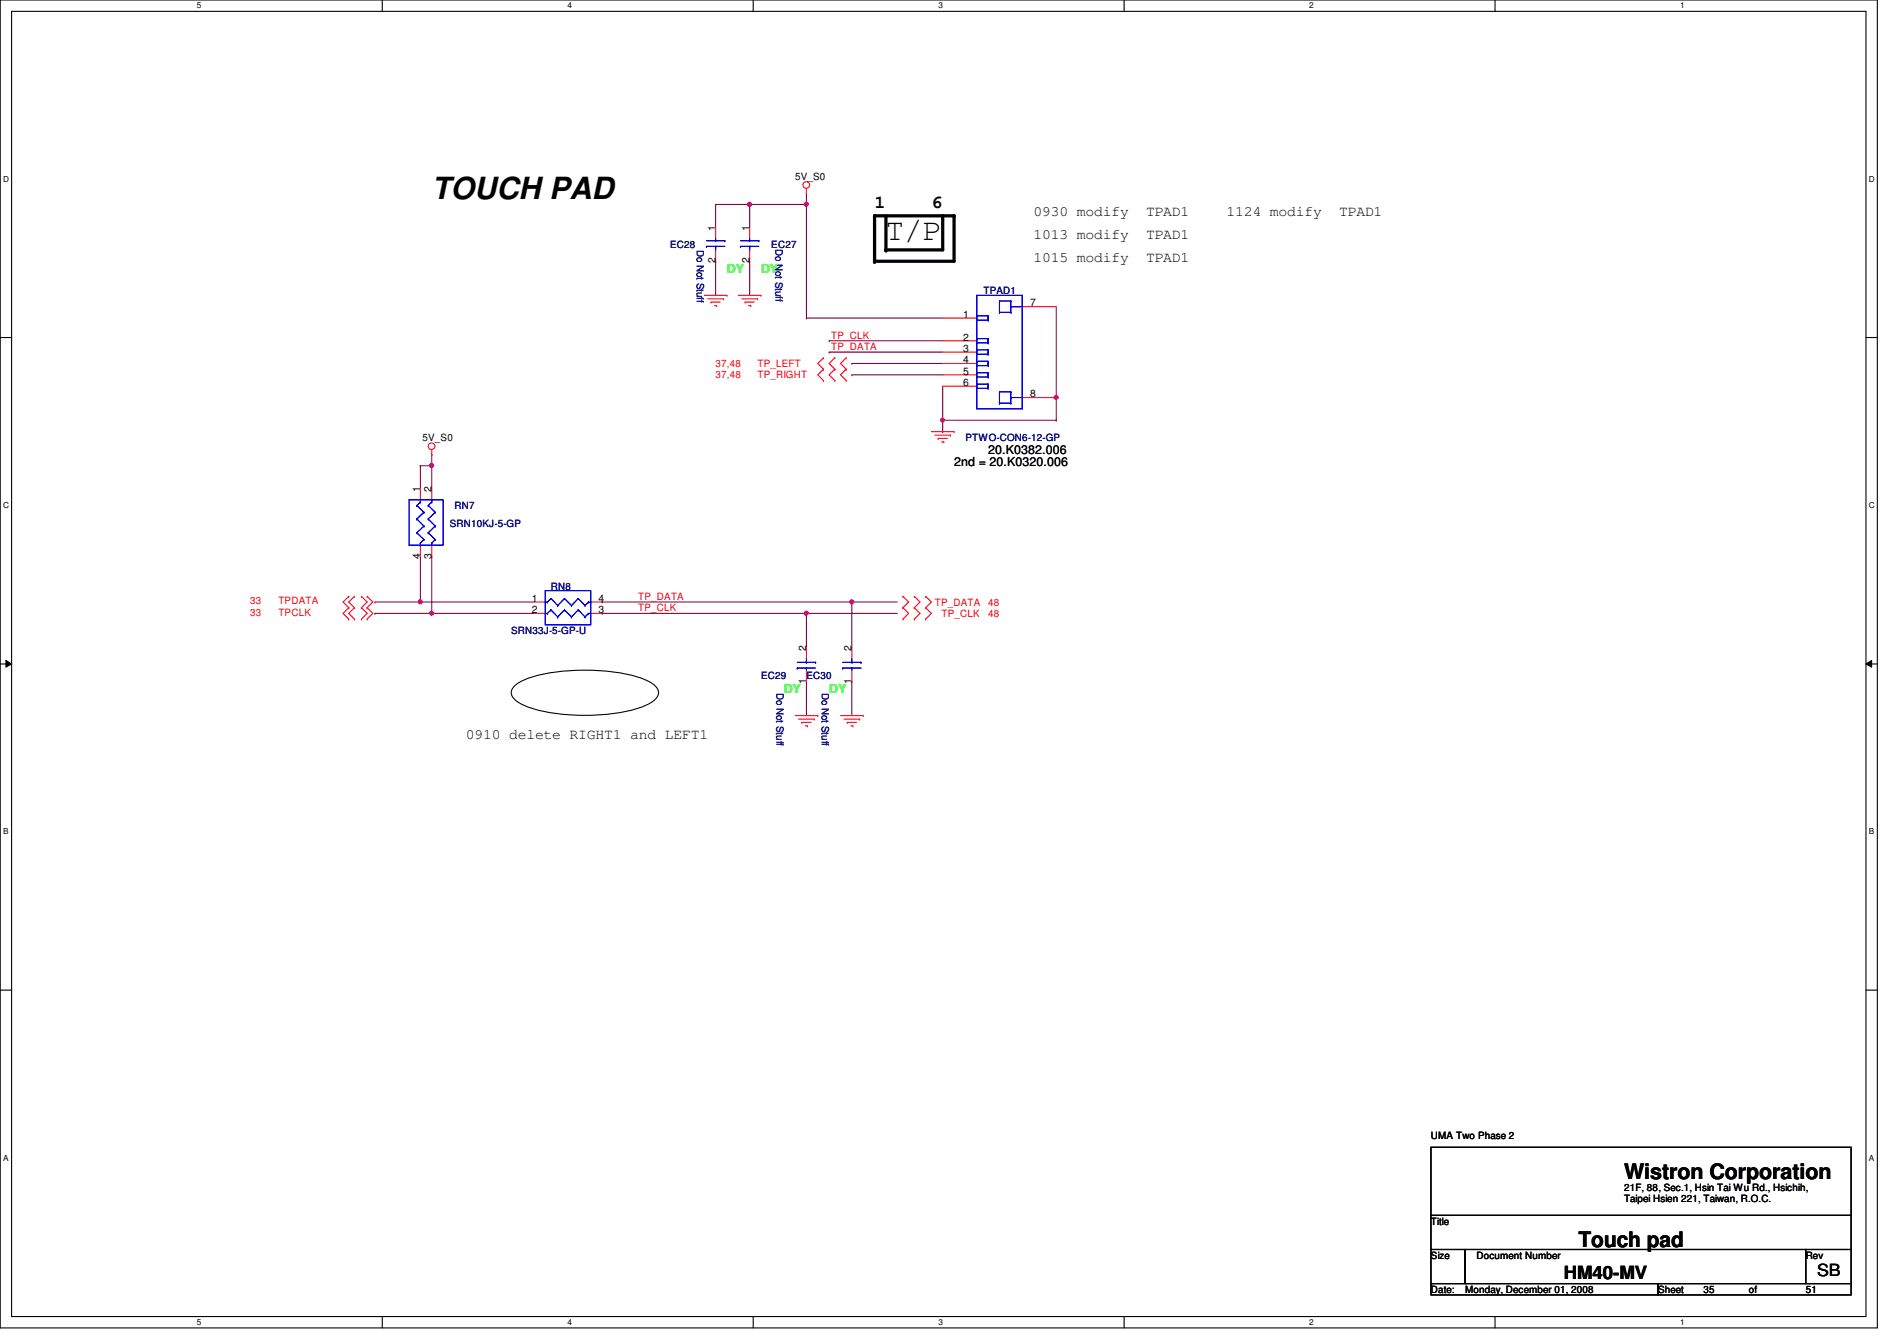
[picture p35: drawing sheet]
<svg xmlns="http://www.w3.org/2000/svg" width="297mm" height="210mm" viewBox="0 0 297 210" stroke-linecap="round" stroke-linejoin="round" font-family="sans-serif">
<defs><g id="words">
<g font-size="4.8">
<text x="67.6" y="31.1">TOUCH PAD</text>
<text x="138.7" y="37.5">T/P</text>
</g>
<g font-size="3.3">
<text x="254.3" y="184.5">Wistron Corporation</text>
<text x="247.2" y="195.2">Touch pad</text>
</g>
<g font-size="2.8">
<text x="136.9" y="32.6">1</text>
<text x="145.8" y="32.6">6</text>
<text x="244.9" y="200.2">HM40-MV</text>
</g>
<text font-size="2.6" x="284.5" y="199.7">SB</text>
<g font-size="2.3">
<text x="161.8" y="33.9">0930 modify</text>
<text x="179.4" y="33.9">TPAD1</text>
<text x="192.1" y="33.9">1124 modify</text>
<text x="209.7" y="33.9">TPAD1</text>
<text x="161.8" y="37.4">1013 modify</text>
<text x="161.8" y="41">1015 modify</text>
<text x="179.4" y="37.4">TPAD1</text>
<text x="179.4" y="41">TPAD1</text>
<text x="72.9" y="115.7">0910 delete RIGHT1 and LEFT1</text>
</g>
<g font-size="1.9" fill="#0f0">
<text x="113.8" y="42.7">DY</text>
<text x="119.2" y="42.7">DY</text>
<text x="122.7" y="108.5">DY</text>
<text x="129.8" y="108.5">DY</text>
</g>
<g font-size="1.9">
<text x="154.7" y="71.1">20.K0382.006</text>
<text x="149.4" y="72.9">2nd = 20.K0320.006</text>
</g>
<g font-size="1.6">
<text x="124.5" y="28.1">5V_S0</text>
<text x="112" y="41.2" transform="rotate(-90 112 41.2)">2</text>
<text x="112" y="36.1" transform="rotate(-90 112 36.1)">1</text>
<text x="117.3" y="41.2" transform="rotate(-90 117.3 41.2)">2</text>
<text x="117.3" y="36.1" transform="rotate(-90 117.3 36.1)">1</text>
<text x="161.3" y="48">7</text>
<text x="150.8" y="49.7">1</text>
<text x="150.8" y="53.3">2</text>
<text x="150.8" y="55.1">3</text>
<text x="150.8" y="56.9">4</text>
<text x="150.8" y="58.6">5</text>
<text x="150.8" y="60.4">6</text>
<text x="161.3" y="62.2">8</text>
<text x="66.2" y="69">5V_S0</text>
<text x="65.8" y="77" transform="rotate(-90 65.8 77)">1</text>
<text x="67.6" y="77" transform="rotate(-90 67.6 77)">2</text>
<text x="65.8" y="87.5" transform="rotate(-90 65.8 87.5)">4</text>
<text x="67.6" y="87.5" transform="rotate(-90 67.6 87.5)">3</text>
<text x="83.3" y="94.2">1</text>
<text x="83.3" y="96">2</text>
<text x="93.7" y="96">3</text>
<text x="93.7" y="94.2">4</text>
<text x="126.2" y="101.9" transform="rotate(-90 126.2 101.9)">2</text>
<text x="133.3" y="101.9" transform="rotate(-90 133.3 101.9)">2</text>
<text x="126.2" y="107" transform="rotate(-90 126.2 107)">1</text>
<text x="133.3" y="107" transform="rotate(-90 133.3 107)">1</text>
<text x="224.1" y="178.4">UMA Two Phase 2</text>
<text x="224.1" y="191.7">Title</text>
<text x="254.3" y="186.4">21F, 88, Sec.1, Hsin Tai Wu Rd., Hsichih,</text>
<text x="254.3" y="188.2">Taipei Hsien 221, Taiwan, R.O.C.</text>
<text x="224.1" y="197">Size</text>
<text x="231.2" y="197">Document Number</text>
<text x="282.7" y="197">Rev</text>
<text x="224.1" y="202.4">Date:</text>
<text x="229.4" y="202.4">Monday, December 01, 2008</text>
<text x="259.6" y="202.4">Sheet</text>
<text x="266.7" y="202.4">35</text>
<text x="273.9" y="202.4">of</text>
<text x="282.7" y="202.4">51</text>
</g>
<g font-size="1.6" fill="#000080">
<text x="104.9" y="38.8">EC28</text>
<text x="109.1" y="39.1" transform="rotate(90 109.1 39.1)">Do Not Stuff</text>
<text x="120.8" y="38.8">EC27</text>
<text x="121.4" y="38.9" transform="rotate(90 121.4 38.9)">Do Not Stuff</text>
<text x="154" y="46.1">TPAD1</text>
<text x="151.2" y="69">PTWO-CON6-12-GP</text>
<text x="70.4" y="82.5">SRN10KJ-5-GP</text>
<text x="71.2" y="79.7">RN7</text>
<text x="86.3" y="92.3">RN8</text>
<text x="80" y="99.2">SRN33J-5-GP-U</text>
<text x="119.2" y="106.3">EC29</text>
<text x="126.3" y="106.3">EC30</text>
<text x="121.6" y="108.5" transform="rotate(90 121.6 108.5)">Do Not Stuff</text>
<text x="128.7" y="108.5" transform="rotate(90 128.7 108.5)">Do Not Stuff</text>
</g>
<g font-size="1.6" fill="#f00">
<text x="130.2" y="53">TP_CLK</text>
<text x="112.1" y="59.2">37,48</text>
<text x="112.1" y="57.4">37,48</text>
<text x="118.6" y="59.2">TP_RIGHT</text>
<text x="118.6" y="57.4">TP_LEFT</text>
<text x="130.2" y="54.8">TP_DATA</text>
<text x="39.2" y="94.6">33</text>
<text x="43.6" y="94.6">TPDATA</text>
<text x="99.9" y="93.9">TP_DATA</text>
<text x="99.9" y="95.7">TP_CLK</text>
<text x="146.4" y="94.8">TP_DATA</text>
<text x="154.7" y="94.8">48</text>
<text x="39.2" y="96.4">33</text>
<text x="43.6" y="96.4">TPCLK</text>
<text x="147.4" y="96.6">TP_CLK</text>
<text x="154.7" y="96.6">48</text>
</g>
<g font-size="1.3">
<text x="30.8" y="1.3">5</text>
<text x="88.9" y="1.3">4</text>
<text x="146.9" y="1.3">3</text>
<text x="205" y="1.3">2</text>
<text x="263.1" y="1.3">1</text>
<text x=".5" y="28.4">D</text>
<text x="292.6" y="28.4">D</text>
<text x=".5" y="79.5">C</text>
<text x="292.6" y="79.5">C</text>
<text x=".5" y="130.6">B</text>
<text x="292.6" y="130.6">B</text>
<text x=".5" y="181.7">A</text>
<text x="292.6" y="181.7">A</text>
<text x="30.8" y="207.4">5</text>
<text x="88.9" y="207.4">4</text>
<text x="146.9" y="207.4">3</text>
<text x="205" y="207.4">2</text>
<text x="263.1" y="207.4">1</text>
</g>
</g></defs>
<path d="M0 0h294v207.9h-294zM1.8 1.8h290.4v204.3h-290.4z" fill="none" stroke="#000" stroke-width=".17"/>
<g fill="#fff">
<path d="M30.8 .2h.7v1.4h-.7z"/>
<path d="M30.8 206.2h.7v1.4h-.7z"/>
</g>
<path d="M59.9 0v1.8M59.9 206.1v1.8" fill="none" stroke="#000" stroke-width=".17"/>
<g fill="#fff">
<path d="M88.9 .2h.6v1.4h-.6z"/>
<path d="M88.9 206.2h.6v1.4h-.6z"/>
</g>
<path d="M117.9 0v1.8M117.9 206.1v1.8" fill="none" stroke="#000" stroke-width=".17"/>
<g fill="#fff">
<path d="M146.9 .2h.7v1.4h-.7z"/>
<path d="M146.9 206.2h.7v1.4h-.7z"/>
</g>
<path d="M176 0v1.8M176 206.1v1.8" fill="none" stroke="#000" stroke-width=".17"/>
<g fill="#fff">
<path d="M205 .2h.7v1.4h-.7z"/>
<path d="M205 206.2h.7v1.4h-.7z"/>
</g>
<path d="M234.1 0v1.8M234.1 206.1v1.8" fill="none" stroke="#000" stroke-width=".17"/>
<g fill="#fff">
<path d="M263.1 .2h.7v1.4h-.7z"/>
<path d="M263.1 206.2h.7v1.4h-.7z"/>
<path d="M.5 27.3h.9v1.4h-.9z"/>
<path d="M292.6 27.3h.9v1.4h-.9z"/>
<path d="M.5 78.4h.9v1.4h-.9z"/>
<path d="M292.6 78.4h.9v1.4h-.9z"/>
</g>
<path d="M0 52.8h1.8M292.2 52.8h1.8" fill="none" stroke="#000" stroke-width=".17"/>
<g fill="#fff">
<path d="M.5 129.5h.8v1.4h-.8z"/>
<path d="M292.6 129.5h.9v1.4h-.9z"/>
</g>
<path d="M0 103.9h1.8M292.2 103.9h1.8" fill="none" stroke="#000" stroke-width=".17"/>
<path d="M.9 103.4l.9 .5-.9 .5zM292.2 103.9l.9-.5v1z" fill="#000"/>
<path d="M.9 103.4l.9 .5-.9 .5zM292.2 103.9l.9-.5v1z" fill="none" stroke="#000" stroke-width=".16"/>
<g fill="#fff">
<path d="M.5 180.5h.8v1.4h-.8z"/>
<path d="M292.6 180.5h.9v1.4h-.9z"/>
</g>
<path d="M0 155h1.8M292.2 155h1.8" fill="none" stroke="#000" stroke-width=".17"/>
<path d="M126.3 30.2h.1M126.3 30.2v1.8M67.6 96h.1M67.6 96h16" fill="none" stroke="#800040" stroke-width=".17"/>
<circle cx="67.6" cy="96" r=".32" fill="#f0f"/>
<circle cx="67.6" cy="96" r=".32" fill="none" stroke="#f0f" stroke-width=".17"/>
<path d="M65.8 94.2h.1M65.8 94.2h17.8" fill="none" stroke="#800040" stroke-width=".17"/>
<circle cx="65.8" cy="94.2" r=".32" fill="#f0f"/>
<circle cx="65.8" cy="94.2" r=".32" fill="none" stroke="#f0f" stroke-width=".17"/>
<path d="M126.3 32h.1M126.3 32v17.8" fill="none" stroke="#800040" stroke-width=".17"/>
<circle cx="126.3" cy="32" r=".32" fill="#f0f"/>
<circle cx="126.3" cy="32" r=".32" fill="none" stroke="#f0f" stroke-width=".17"/>
<path d="M65.8 72.9h.1M65.8 72.9h1.8" fill="none" stroke="#800040" stroke-width=".17"/>
<circle cx="67.6" cy="72.9" r=".32" fill="#f0f"/>
<circle cx="67.6" cy="72.9" r=".32" fill="none" stroke="#f0f" stroke-width=".17"/>
<path d="M117.4 32h.1M117.4 32h8.9" fill="none" stroke="#800040" stroke-width=".17"/>
<circle cx="117.4" cy="32" r=".32" fill="#f0f"/>
<circle cx="117.4" cy="32" r=".32" fill="none" stroke="#f0f" stroke-width=".17"/>
<g fill="none" stroke="#800040" stroke-width=".17">
<path d="M112.1 32h.1M112.1 32v3.6M112.1 32h5.3M117.4 32h.1M117.4 32v3.6M112.1 40.9h.1M112.1 40.9v5.3M117.4 40.9h.1M117.4 40.9v5.3M126.3 49.8h.1M126.3 49.8h21.3M65.8 72.9h.1"/>
<path d="M65.8 72.9v3.6M67.6 72.9h.1M67.6 71.1h.1M67.6 71.1v5.4M65.8 87.1h.1M65.8 87.1v7.1M67.6 87.1h.1M67.6 87.1v8.9M94.3 94.2h.1M94.3 94.2h39.1M126.3 96h.1M126.3 96v5.3"/>
<path d="M126.3 106.7h.1M126.3 106.7v5.3"/>
</g>
<circle cx="133.4" cy="94.2" r=".32" fill="#f0f"/>
<circle cx="133.4" cy="94.2" r=".32" fill="none" stroke="#f0f" stroke-width=".17"/>
<path d="M94.3 96h.1M94.3 96h32M133.4 94.2h.1M133.4 94.2v7.1" fill="none" stroke="#800040" stroke-width=".17"/>
<circle cx="126.3" cy="96" r=".32" fill="#f0f"/>
<circle cx="126.3" cy="96" r=".32" fill="none" stroke="#f0f" stroke-width=".17"/>
<g fill="none" stroke="#800040" stroke-width=".17">
<path d="M129.8 55.1h.1M129.8 53.3h.1M129.8 55.1h17.8M129.8 53.3h17.8M133.4 56.9h.1M133.4 58.7h.1M133.4 56.9h14.2M133.4 58.7h14.2M165.4 48v14.2M147.6 65.8h.1M147.6 60.5v5.3M165.4 62.2h.1"/>
<path d="M58.7 94.2h.1M58.7 96h.1M58.7 94.2h7.1M58.7 96h8.9M126.3 96h.1M126.3 96h14.2M133.4 94.2h.1M133.4 94.2h7.1M133.4 106.7h.1M133.4 106.7v5.3"/>
</g>
<circle cx="165.4" cy="62.2" r=".32" fill="#f0f"/>
<circle cx="165.4" cy="62.2" r=".32" fill="none" stroke="#f0f" stroke-width=".17"/>
<path d="M147.6 65.8h.1M147.6 65.8h17.8" fill="none" stroke="#800040" stroke-width=".17"/>
<circle cx="147.6" cy="65.8" r=".32" fill="#f0f"/>
<circle cx="147.6" cy="65.8" r=".32" fill="none" stroke="#f0f" stroke-width=".17"/>
<path d="M147.6 67.6h.1M147.6 65.8v1.8M165.4 65.8h.1M165.4 62.2v3.6" fill="none" stroke="#800040" stroke-width=".17"/>
<g fill="none" stroke="#f00" stroke-width=".17">
<path d="M112.1 35.6v1.7M112.1 39.1v1.8M117.4 35.6v1.7M117.4 39.1v1.8M126.3 30.2h.1M126.3 29.5v.7M110.3 46.2h3.5M110.8 46.8h2.5M111.3 47.3h.1M111.3 47.3h1.5M111.9 47.8h.3M112.2 47.8h.1"/>
<path d="M113.3 46.8h.1M113.8 46.2h.1M115.6 46.2h3.6M116.2 46.8h2.4M116.7 47.3h.1M116.7 47.3h1.4M117.2 47.8h.4M117.6 47.8h.1M118.6 46.8h.1M119.2 46.2h.1M128.9 59.6h.1M128.9 57.8h.1"/>
<path d="M128.9 56h.1M128.9 56l-.8 .9 .8 .9M128.9 57.8l-.8 .9 .8 .9M130.7 57.8h.1M130.7 59.6h.1M130.7 56h.1M130.7 57.8l-.9 .9 .9 .9M130.7 56l-.9 .9 .9 .9M132.5 59.6h.1M132.5 57.8h.1M132.5 56h.1M132.5 56l-.9 .9 .9 .9"/>
<path d="M132.5 57.8l-.9 .9 .9 .9M147.6 49.8h5.3M147.6 53.3h5.3M147.6 55.1h5.3M147.6 56.9h5.3M147.6 58.7h5.3M160.1 48h5.3M65.8 76.5v1.7M67.6 71.1h.1M67.6 70.4v.7M67.6 76.5v1.7M145.8 67.6h3.6"/>
<path d="M146.4 68.1h2.4M146.9 68.6h.1M146.9 68.6h1.4M147.4 69.2h.4M147.6 60.5h5.3M147.8 69.2h.1M148.8 68.1h.1M149.4 67.6h.1M160.1 62.2h5.3M54.6 93.3h.1M54.6 95.1h.1M54.6 96.9h.1"/>
<path d="M54.6 93.3l-.9 .9 .9 .9M54.6 95.1l-.9 .9 .9 .9M55.5 95.1h.1M55.5 93.3h.1M55.5 96.9h.1M55.5 93.3l-.9 .9 .9 .9M55.5 95.1l-.9 .9 .9 .9M56.6 93.3h.1M56.6 95.1h.1M56.6 96.9h.1M56.6 93.3l.9 .9-.9 .9M56.6 95.1l.9 .9-.9 .9"/>
<path d="M57.5 93.3h.1M57.5 95.1h.1M57.5 96.9h.1M57.5 93.3l.9 .9-.9 .9M57.5 95.1l.9 .9-.9 .9M65.8 85.3v1.8M67.6 85.3v1.8M83.6 94.2h1.8M83.6 96h1.8M92.5 94.2h1.8M92.5 96h1.8M141.4 95.1h.1"/>
<path d="M141.4 93.3h.1M141.4 96.9h.1M141.4 93.3l.9 .9-.9 .9M141.4 95.1l.9 .9-.9 .9M143.2 93.3h.1M143.2 95.1h.1M143.2 96.9h.1M143.2 93.3l.9 .9-.9 .9M143.2 95.1l.9 .9-.9 .9M144.9 95.1h.1M144.9 93.3h.1M144.9 96.9h.1"/>
<path d="M144.9 95.1l.9 .9-.9 .9M144.9 93.3l.9 .9-.9 .9M124.5 112h3.6M125 112.6h2.5M125.6 113.1h.1M125.6 113.1h1.4M126.1 113.6h.3M126.3 101.3v1.8M126.3 104.9v1.8M126.4 113.6h.1M127.5 112.6h.1M128.1 112h.1"/>
<path d="M131.6 112h3.6M132.2 112.6h2.4M132.7 113.1h.1M132.7 113.1h1.4M133.2 113.6h.4M133.4 101.3v1.8M133.4 104.9v1.8M133.6 113.6h.1M134.6 112.6h.1M135.2 112h.1"/>
<circle cx="126.3" cy="29" r=".52"/>
<circle cx="67.6" cy="69.8" r=".52"/>
</g>
<path d="M80.5 107.5a10.1 10.1 0 0 1 5.3-2.1 32.3 32.3 0 0 1 14.9 .9 4 4 0 0 1 2.3 1.6 1.52 1.52 0 0 1-.8 1.9 18.8 18.8 0 0 1-9.1 2.1 28 28 0 0 1-10.6-1.3 4.1 4.1 0 0 1-2.3-1.7l-.2-.5 .2-.5zM224.1 179.6h65.8v10.6h-65.8zM224.1 190.2h65.8v5.4h-65.8zM224.1 195.6h5.3v5.3h-5.3zM229.4 195.6h53.3v5.3h-53.3zM282.7 195.6h7.2v5.3h-7.2zM224.1 200.9h35.5v1.8h-35.5zM259.6 200.9h30.3v1.8h-30.3z" fill="none" stroke="#000" stroke-width=".17"/>
<path d="M136.9 33.8h12.5v7.1h-12.5zM138.7 33.8v5.3h8.9v-5.3" fill="none" stroke="#000" stroke-width=".51"/>
<g fill="#000">
<circle cx="136.9" cy="33.8" r=".25"/>
<circle cx="138.7" cy="39.1" r=".25"/>
<circle cx="147.6" cy="33.8" r=".25"/>
<circle cx="149.4" cy="33.8" r=".25"/>
<circle cx="136.9" cy="40.9" r=".25"/>
</g>
<g fill="none" stroke="#00f" stroke-width=".17">
<path d="M110.6 38.6h.1M110.6 37.7h2.9M110.6 38.6h2.9M112.1 37.7h.1M112.1 38.6h.1M112.1 37.3v.4M112.1 38.6v.5M113.5 37.7h.1M115.9 38.6h.1M115.9 37.7h2.9M115.9 38.6h2.9M117.4 37.7h.1"/>
<path d="M117.4 38.6h.1M117.4 37.3v.4M117.4 38.6v.5M118.8 37.7h.1M152.9 46.2h7.2v17.8h-7.2zM152.9 49.4h.1M152.9 50.1h.1M152.9 53h.1M152.9 53.7h.1M152.9 54.8h.1M152.9 55.5h.1M152.9 56.6h.1"/>
<path d="M152.9 57.2h.1M152.9 58.3h.1M152.9 59h.1M152.9 49.4h1.8M152.9 49.4v.7M152.9 53v.7M152.9 54.8v.7M152.9 56.6v.6M152.9 58.3v.7M152.9 50.1h1.8M152.9 53h1.8M152.9 53.7h1.8"/>
<path d="M152.9 54.8h1.8M152.9 55.5h1.8M152.9 56.6h1.8M152.9 57.2h1.8M152.9 58.3h1.8M152.9 59h1.8M154.7 49.4h.1M154.7 50.1h.1M154.7 49.8h.1M154.7 53h.1M154.7 53.7h.1M154.7 53.3h.1"/>
<path d="M154.7 54.8h.1M154.7 55.5h.1M154.7 55.1h.1M154.7 56.6h.1M154.7 57.2h.1M154.7 56.9h.1M154.7 58.3h.1M154.7 59h.1M154.7 58.7h.1M154.7 49.4v.7M154.7 53v.7M154.7 54.8v.7"/>
<path d="M154.7 56.6v.6M154.7 58.3v.7M156.5 48.9h.1M156.5 47.1h.1M156.5 47.1v1.8M156.5 48.9h1.8M156.5 47.1h1.8M158.3 47.1h.1M158.3 48h.1M158.3 48.9h.1M158.3 47.1v1.8M158.3 48h1.8"/>
<path d="M64 78.2h5.4v7.1h-5.4zM65.3 79.1h.1M65.3 79.1l1.1 1.1M65.8 78.6h.1M65.8 78.2v.4M65.8 78.6l-.5 .5M67.1 79.1h.1M67.1 79.1l1.1 1.1M67.6 78.6h.1M67.6 78.2h.1M67.6 78.2v.4M67.6 78.6l-.5 .5"/>
<path d="M152.9 60.1h.1M152.9 60.8h.1M152.9 60.1v.7M152.9 60.1h1.8M152.9 60.8h1.8M154.7 60.1h.1M154.7 60.8h.1M154.7 60.5h.1M154.7 60.1v.7M156.5 61.3h.1M156.5 63.1h.1M156.5 61.3v1.8"/>
<path d="M156.5 61.3h1.8M156.5 63.1h1.8M158.3 62.2h.1M158.3 61.3h.1M158.3 63.1h.1M158.3 61.3v1.8M158.3 62.2h1.8M65.3 81.2h.1M65.3 83.4h.1M65.3 81.2l1.1 1.1M65.3 83.4l1.1 1.1M65.8 85h.1"/>
<path d="M65.8 85.3h.1M65.8 85v.3M66.4 80.2h.1M66.4 82.3h.1M66.4 84.5h.1M66.4 80.2l-1.1 1M66.4 82.3l-1.1 1.1M66.4 84.5l-.6 .5M67.1 83.4h.1M67.1 81.2h.1M67.1 83.4l1.1 1.1M67.1 81.2l1.1 1.1"/>
<path d="M67.6 85h.1M67.6 85v.3M68.2 84.5h.1M68.2 82.3h.1M68.2 80.2h.1M68.2 84.5l-.6 .5M68.2 82.3l-1.1 1.1M68.2 80.2l-1.1 1M85.4 92.5h7.1v5.3h-7.1zM85.4 96h.1M85.4 94.2h.3M85.4 96h.3"/>
<path d="M85.7 94.2h.1M85.7 96h.1M86.3 93.7h.1M86.3 95.5h.1M86.3 93.7l-.6 .5M86.3 93.7l1 1.1M86.3 95.5l1 1.1M86.3 95.5l-.6 .5M87.3 94.8h.1M87.3 96.6h.1M88.4 93.7h.1M88.4 95.5h.1"/>
<path d="M88.4 93.7l-1.1 1.1M88.4 93.7l1.1 1.1M88.4 95.5l1.1 1.1M88.4 95.5l-1.1 1.1M89.5 94.8h.1M89.5 96.6h.1M90.5 93.7h.1M90.5 95.5h.1M90.5 93.7l-1 1.1M90.5 93.7l1.1 1.1M90.5 95.5l1.1 1.1M90.5 95.5l-1 1.1"/>
<path d="M91.6 94.8h.1M91.6 96.6h.1M92.2 94.2h.1M92.2 96h.1M92.2 94.2h.3M92.2 94.2l-.6 .6M92.2 96h.3M92.2 96l-.6 .6M92.5 94.2h.1M124.8 104.6h.1M124.8 104.6h2.9M124.8 103.7h2.9"/>
<path d="M126.3 104.6h.1M126.3 103.7h.1M126.3 103.1v.6M126.3 104.6v.3M127.7 103.7h.1M131.9 104.6h.1M131.9 104.6h2.9M131.9 103.7h2.9M133.4 104.6h.1M133.4 103.7h.1M133.4 103.1v.6M133.4 104.6v.3"/>
<path d="M134.8 103.7h.1"/>
</g>
<circle cx="67.6" cy="96" r=".32" fill="#f0f"/>
<circle cx="67.6" cy="96" r=".32" fill="none" stroke="#f0f" stroke-width=".17"/>
<circle cx="65.8" cy="94.2" r=".32" fill="#f0f"/>
<circle cx="65.8" cy="94.2" r=".32" fill="none" stroke="#f0f" stroke-width=".17"/>
<circle cx="126.3" cy="32" r=".32" fill="#f0f"/>
<circle cx="126.3" cy="32" r=".32" fill="none" stroke="#f0f" stroke-width=".17"/>
<circle cx="67.6" cy="72.9" r=".32" fill="#f0f"/>
<circle cx="67.6" cy="72.9" r=".32" fill="none" stroke="#f0f" stroke-width=".17"/>
<circle cx="117.4" cy="32" r=".32" fill="#f0f"/>
<circle cx="117.4" cy="32" r=".32" fill="none" stroke="#f0f" stroke-width=".17"/>
<circle cx="133.4" cy="94.2" r=".32" fill="#f0f"/>
<circle cx="133.4" cy="94.2" r=".32" fill="none" stroke="#f0f" stroke-width=".17"/>
<circle cx="126.3" cy="96" r=".32" fill="#f0f"/>
<circle cx="126.3" cy="96" r=".32" fill="none" stroke="#f0f" stroke-width=".17"/>
<circle cx="165.4" cy="62.2" r=".32" fill="#f0f"/>
<circle cx="165.4" cy="62.2" r=".32" fill="none" stroke="#f0f" stroke-width=".17"/>
<circle cx="147.6" cy="65.8" r=".32" fill="#f0f"/>
<circle cx="147.6" cy="65.8" r=".32" fill="none" stroke="#f0f" stroke-width=".17"/>
<use href="#words"/>
</svg>
